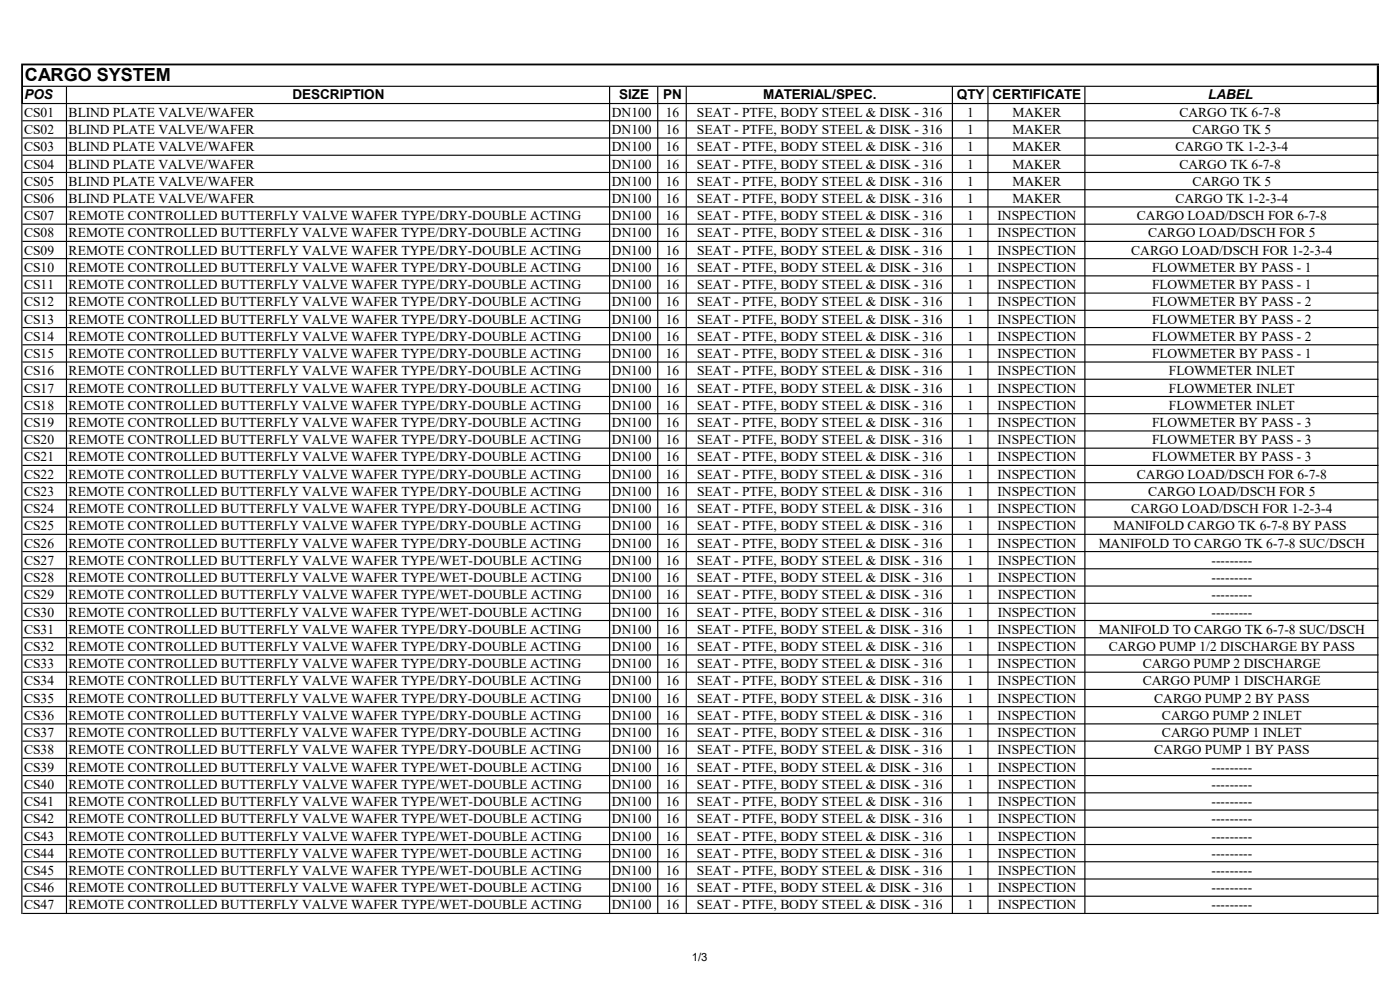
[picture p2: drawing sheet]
<svg xmlns="http://www.w3.org/2000/svg" width="420mm" height="297mm" viewBox="0 0 420 297" stroke-linecap="round" stroke-linejoin="round" font-family="sans-serif">
<defs><g id="words">
<text font-size="5.4" x="7.5" y="24.4">CARGO SYSTEM</text>
<g font-size="4.1">
<text x="7.3" y="29.8">POS</text>
<text x="87.7" y="29.8">DESCRIPTION</text>
<text x="185.7" y="29.8">SIZE</text>
<text x="198.9" y="29.8">PN</text>
<text x="228.9" y="29.8">MATERIAL/SPEC.</text>
<text x="287.1" y="29.8">QTY CERTIFICATE</text>
<text x="362.4" y="29.8">LABEL</text>
<text x="7.2" y="35">CS01</text>
<text x="20.6" y="35">BLIND PLATE VALVE/WAFER</text>
<text x="183.5" y="35">DN100</text>
<text x="199.7" y="35">16</text>
<text x="209.1" y="35">SEAT - PTFE, BODY STEEL &amp; DISK - 316</text>
<text x="290.2" y="35">1</text>
<text x="303.7" y="35">MAKER</text>
<text x="353.8" y="35">CARGO TK 6-7-8</text>
<text x="7.2" y="40.2">CS02</text>
<text x="20.6" y="40.2">BLIND PLATE VALVE/WAFER</text>
<text x="183.5" y="40.2">DN100</text>
<text x="199.7" y="40.2">16</text>
<text x="209.1" y="40.2">SEAT - PTFE, BODY STEEL &amp; DISK - 316</text>
<text x="290.2" y="40.2">1</text>
<text x="303.7" y="40.2">MAKER</text>
<text x="357.7" y="40.2">CARGO TK 5</text>
<text x="7.2" y="45.3">CS03</text>
<text x="20.6" y="45.3">BLIND PLATE VALVE/WAFER</text>
<text x="183.5" y="45.3">DN100</text>
<text x="199.7" y="45.3">16</text>
<text x="209.1" y="45.3">SEAT - PTFE, BODY STEEL &amp; DISK - 316</text>
<text x="290.2" y="45.3">1</text>
<text x="303.7" y="45.3">MAKER</text>
<text x="352.6" y="45.3">CARGO TK 1-2-3-4</text>
<text x="7.2" y="50.5">CS04</text>
<text x="20.6" y="50.5">BLIND PLATE VALVE/WAFER</text>
<text x="183.5" y="50.5">DN100</text>
<text x="199.7" y="50.5">16</text>
<text x="209.1" y="50.5">SEAT - PTFE, BODY STEEL &amp; DISK - 316</text>
<text x="290.2" y="50.5">1</text>
<text x="303.7" y="50.5">MAKER</text>
<text x="353.8" y="50.5">CARGO TK 6-7-8</text>
<text x="7.2" y="55.7">CS05</text>
<text x="20.6" y="55.7">BLIND PLATE VALVE/WAFER</text>
<text x="183.5" y="55.7">DN100</text>
<text x="199.7" y="55.7">16</text>
<text x="209.1" y="55.7">SEAT - PTFE, BODY STEEL &amp; DISK - 316</text>
<text x="290.2" y="55.7">1</text>
<text x="303.7" y="55.7">MAKER</text>
<text x="357.7" y="55.7">CARGO TK 5</text>
<text x="7.2" y="60.8">CS06</text>
<text x="7.2" y="66">CS07</text>
<text x="20.6" y="60.8">BLIND PLATE VALVE/WAFER</text>
<text x="20.6" y="66">REMOTE CONTROLLED BUTTERFLY VALVE WAFER TYPE/DRY-DOUBLE ACTING</text>
<text x="183.5" y="60.8">DN100</text>
<text x="183.6" y="66">DN100</text>
<text x="199.7" y="66">16</text>
<text x="199.7" y="60.8">16</text>
<text x="209.1" y="60.8">SEAT - PTFE, BODY STEEL &amp; DISK - 316</text>
<text x="209.1" y="66">SEAT - PTFE, BODY STEEL &amp; DISK - 316</text>
<text x="290.2" y="60.8">1</text>
<text x="290.2" y="66">1</text>
<text x="299.3" y="66">INSPECTION</text>
<text x="303.7" y="60.8">MAKER</text>
<text x="341.1" y="66">CARGO LOAD/DSCH FOR 6-7-8</text>
<text x="352.6" y="60.8">CARGO TK 1-2-3-4</text>
<text x="7.2" y="71.2">CS08</text>
<text x="20.6" y="71.2">REMOTE CONTROLLED BUTTERFLY VALVE WAFER TYPE/DRY-DOUBLE ACTING</text>
<text x="183.6" y="71.2">DN100</text>
<text x="199.7" y="71.2">16</text>
<text x="209.1" y="71.2">SEAT - PTFE, BODY STEEL &amp; DISK - 316</text>
<text x="290.2" y="71.2">1</text>
<text x="299.3" y="71.2">INSPECTION</text>
<text x="344.4" y="71.2">CARGO LOAD/DSCH FOR 5</text>
<text x="7.2" y="76.3">CS09</text>
<text x="20.6" y="76.3">REMOTE CONTROLLED BUTTERFLY VALVE WAFER TYPE/DRY-DOUBLE ACTING</text>
<text x="183.6" y="76.3">DN100</text>
<text x="199.7" y="76.3">16</text>
<text x="209.1" y="76.3">SEAT - PTFE, BODY STEEL &amp; DISK - 316</text>
<text x="290.2" y="76.3">1</text>
<text x="299.3" y="76.3">INSPECTION</text>
<text x="339.4" y="76.3">CARGO LOAD/DSCH FOR 1-2-3-4</text>
<text x="7.2" y="81.5">CS10</text>
<text x="20.6" y="81.5">REMOTE CONTROLLED BUTTERFLY VALVE WAFER TYPE/DRY-DOUBLE ACTING</text>
<text x="183.6" y="81.5">DN100</text>
<text x="199.7" y="81.5">16</text>
<text x="209.1" y="81.5">SEAT - PTFE, BODY STEEL &amp; DISK - 316</text>
<text x="290.2" y="81.5">1</text>
<text x="299.3" y="81.5">INSPECTION</text>
<text x="345.6" y="81.5">FLOWMETER BY PASS - 1</text>
<text x="7.2" y="86.7">CS11</text>
<text x="20.6" y="86.7">REMOTE CONTROLLED BUTTERFLY VALVE WAFER TYPE/DRY-DOUBLE ACTING</text>
<text x="183.6" y="86.7">DN100</text>
<text x="199.7" y="86.7">16</text>
<text x="209.1" y="86.7">SEAT - PTFE, BODY STEEL &amp; DISK - 316</text>
<text x="290.2" y="86.7">1</text>
<text x="299.3" y="86.7">INSPECTION</text>
<text x="345.6" y="86.7">FLOWMETER BY PASS - 1</text>
<text x="7.2" y="91.8">CS12</text>
<text x="20.6" y="91.8">REMOTE CONTROLLED BUTTERFLY VALVE WAFER TYPE/DRY-DOUBLE ACTING</text>
<text x="183.6" y="91.8">DN100</text>
<text x="199.7" y="91.8">16</text>
<text x="209.1" y="91.8">SEAT - PTFE, BODY STEEL &amp; DISK - 316</text>
<text x="290.2" y="91.8">1</text>
<text x="299.3" y="91.8">INSPECTION</text>
<text x="345.6" y="91.8">FLOWMETER BY PASS - 2</text>
<text x="7.2" y="97">CS13</text>
<text x="20.6" y="97">REMOTE CONTROLLED BUTTERFLY VALVE WAFER TYPE/DRY-DOUBLE ACTING</text>
<text x="183.6" y="97">DN100</text>
<text x="199.7" y="97">16</text>
<text x="209.1" y="97">SEAT - PTFE, BODY STEEL &amp; DISK - 316</text>
<text x="290.2" y="97">1</text>
<text x="299.3" y="97">INSPECTION</text>
<text x="345.6" y="97">FLOWMETER BY PASS - 2</text>
<text x="7.2" y="102.2">CS14</text>
<text x="7.2" y="107.3">CS15</text>
<text x="20.6" y="102.2">REMOTE CONTROLLED BUTTERFLY VALVE WAFER TYPE/DRY-DOUBLE ACTING</text>
<text x="20.6" y="107.3">REMOTE CONTROLLED BUTTERFLY VALVE WAFER TYPE/DRY-DOUBLE ACTING</text>
<text x="183.6" y="102.2">DN100</text>
<text x="183.6" y="107.3">DN100</text>
<text x="199.7" y="102.2">16</text>
<text x="199.7" y="107.3">16</text>
<text x="209.1" y="102.2">SEAT - PTFE, BODY STEEL &amp; DISK - 316</text>
<text x="209.1" y="107.3">SEAT - PTFE, BODY STEEL &amp; DISK - 316</text>
<text x="290.2" y="102.2">1</text>
<text x="290.2" y="107.3">1</text>
<text x="299.3" y="102.2">INSPECTION</text>
<text x="299.3" y="107.3">INSPECTION</text>
<text x="345.6" y="102.2">FLOWMETER BY PASS - 2</text>
<text x="345.6" y="107.3">FLOWMETER BY PASS - 1</text>
<text x="7.2" y="112.5">CS16</text>
<text x="20.6" y="112.5">REMOTE CONTROLLED BUTTERFLY VALVE WAFER TYPE/DRY-DOUBLE ACTING</text>
<text x="183.6" y="112.5">DN100</text>
<text x="199.7" y="112.5">16</text>
<text x="209.1" y="112.5">SEAT - PTFE, BODY STEEL &amp; DISK - 316</text>
<text x="290.2" y="112.5">1</text>
<text x="299.3" y="112.5">INSPECTION</text>
<text x="350.7" y="112.5">FLOWMETER INLET</text>
<text x="7.2" y="117.6">CS17</text>
<text x="20.6" y="117.6">REMOTE CONTROLLED BUTTERFLY VALVE WAFER TYPE/DRY-DOUBLE ACTING</text>
<text x="183.6" y="117.6">DN100</text>
<text x="199.7" y="117.6">16</text>
<text x="209.1" y="117.6">SEAT - PTFE, BODY STEEL &amp; DISK - 316</text>
<text x="290.2" y="117.6">1</text>
<text x="299.3" y="117.6">INSPECTION</text>
<text x="350.7" y="117.6">FLOWMETER INLET</text>
<text x="7.2" y="122.8">CS18</text>
<text x="20.6" y="122.8">REMOTE CONTROLLED BUTTERFLY VALVE WAFER TYPE/DRY-DOUBLE ACTING</text>
<text x="183.6" y="122.8">DN100</text>
<text x="199.7" y="122.8">16</text>
<text x="209.1" y="122.8">SEAT - PTFE, BODY STEEL &amp; DISK - 316</text>
<text x="290.2" y="122.8">1</text>
<text x="299.3" y="122.8">INSPECTION</text>
<text x="350.7" y="122.8">FLOWMETER INLET</text>
<text x="7.2" y="128">CS19</text>
<text x="20.6" y="128">REMOTE CONTROLLED BUTTERFLY VALVE WAFER TYPE/DRY-DOUBLE ACTING</text>
<text x="183.6" y="128">DN100</text>
<text x="199.7" y="128">16</text>
<text x="209.1" y="128">SEAT - PTFE, BODY STEEL &amp; DISK - 316</text>
<text x="290.2" y="128">1</text>
<text x="299.3" y="128">INSPECTION</text>
<text x="345.6" y="128">FLOWMETER BY PASS - 3</text>
<text x="7.2" y="133.1">CS20</text>
<text x="20.6" y="133.1">REMOTE CONTROLLED BUTTERFLY VALVE WAFER TYPE/DRY-DOUBLE ACTING</text>
<text x="183.6" y="133.1">DN100</text>
<text x="199.7" y="133.1">16</text>
<text x="209.1" y="133.1">SEAT - PTFE, BODY STEEL &amp; DISK - 316</text>
<text x="290.2" y="133.1">1</text>
<text x="299.3" y="133.1">INSPECTION</text>
<text x="345.6" y="133.1">FLOWMETER BY PASS - 3</text>
<text x="7.2" y="138.3">CS21</text>
<text x="7.2" y="143.5">CS22</text>
<text x="20.6" y="138.3">REMOTE CONTROLLED BUTTERFLY VALVE WAFER TYPE/DRY-DOUBLE ACTING</text>
<text x="20.6" y="143.5">REMOTE CONTROLLED BUTTERFLY VALVE WAFER TYPE/DRY-DOUBLE ACTING</text>
<text x="183.6" y="138.3">DN100</text>
<text x="183.6" y="143.5">DN100</text>
<text x="199.7" y="138.3">16</text>
<text x="199.7" y="143.5">16</text>
<text x="209.1" y="138.3">SEAT - PTFE, BODY STEEL &amp; DISK - 316</text>
<text x="209.1" y="143.5">SEAT - PTFE, BODY STEEL &amp; DISK - 316</text>
<text x="290.2" y="138.3">1</text>
<text x="290.2" y="143.5">1</text>
<text x="299.3" y="138.3">INSPECTION</text>
<text x="299.3" y="143.5">INSPECTION</text>
<text x="341.1" y="143.5">CARGO LOAD/DSCH FOR 6-7-8</text>
<text x="345.6" y="138.3">FLOWMETER BY PASS - 3</text>
<text x="7.2" y="148.6">CS23</text>
<text x="20.6" y="148.6">REMOTE CONTROLLED BUTTERFLY VALVE WAFER TYPE/DRY-DOUBLE ACTING</text>
<text x="183.6" y="148.6">DN100</text>
<text x="199.7" y="148.6">16</text>
<text x="209.1" y="148.6">SEAT - PTFE, BODY STEEL &amp; DISK - 316</text>
<text x="290.2" y="148.6">1</text>
<text x="299.3" y="148.6">INSPECTION</text>
<text x="344.4" y="148.6">CARGO LOAD/DSCH FOR 5</text>
<text x="7.2" y="153.8">CS24</text>
<text x="20.6" y="153.8">REMOTE CONTROLLED BUTTERFLY VALVE WAFER TYPE/DRY-DOUBLE ACTING</text>
<text x="183.6" y="153.8">DN100</text>
<text x="199.7" y="153.8">16</text>
<text x="209.1" y="153.8">SEAT - PTFE, BODY STEEL &amp; DISK - 316</text>
<text x="290.2" y="153.8">1</text>
<text x="299.3" y="153.8">INSPECTION</text>
<text x="339.4" y="153.8">CARGO LOAD/DSCH FOR 1-2-3-4</text>
<text x="7.2" y="159">CS25</text>
<text x="20.6" y="159">REMOTE CONTROLLED BUTTERFLY VALVE WAFER TYPE/DRY-DOUBLE ACTING</text>
<text x="183.6" y="159">DN100</text>
<text x="199.7" y="159">16</text>
<text x="209.1" y="159">SEAT - PTFE, BODY STEEL &amp; DISK - 316</text>
<text x="290.2" y="159">1</text>
<text x="299.3" y="159">INSPECTION</text>
<text x="334" y="159">MANIFOLD CARGO TK 6-7-8 BY PASS</text>
<text x="7.2" y="164.1">CS26</text>
<text x="20.6" y="164.1">REMOTE CONTROLLED BUTTERFLY VALVE WAFER TYPE/DRY-DOUBLE ACTING</text>
<text x="183.6" y="164.1">DN100</text>
<text x="199.7" y="164.1">16</text>
<text x="209.1" y="164.1">SEAT - PTFE, BODY STEEL &amp; DISK - 316</text>
<text x="290.2" y="164.1">1</text>
<text x="299.3" y="164.1">INSPECTION</text>
<text x="329.6" y="164.1">MANIFOLD TO CARGO TK 6-7-8 SUC/DSCH</text>
<text x="7.2" y="169.3">CS27</text>
<text x="20.6" y="169.3">REMOTE CONTROLLED BUTTERFLY VALVE WAFER TYPE/WET-DOUBLE ACTING</text>
<text x="183.6" y="169.3">DN100</text>
<text x="199.7" y="169.3">16</text>
<text x="209.1" y="169.3">SEAT - PTFE, BODY STEEL &amp; DISK - 316</text>
<text x="290.2" y="169.3">1</text>
<text x="299.3" y="169.3">INSPECTION</text>
<text x="363.5" y="169.3">---------</text>
<text x="7.2" y="174.5">CS28</text>
<text x="7.2" y="179.6">CS29</text>
<text x="20.6" y="174.5">REMOTE CONTROLLED BUTTERFLY VALVE WAFER TYPE/WET-DOUBLE ACTING</text>
<text x="20.6" y="179.6">REMOTE CONTROLLED BUTTERFLY VALVE WAFER TYPE/WET-DOUBLE ACTING</text>
<text x="183.6" y="174.5">DN100</text>
<text x="183.6" y="179.6">DN100</text>
<text x="199.7" y="174.5">16</text>
<text x="199.7" y="179.6">16</text>
<text x="209.1" y="174.5">SEAT - PTFE, BODY STEEL &amp; DISK - 316</text>
<text x="209.1" y="179.6">SEAT - PTFE, BODY STEEL &amp; DISK - 316</text>
<text x="290.2" y="174.5">1</text>
<text x="290.2" y="179.6">1</text>
<text x="299.3" y="174.5">INSPECTION</text>
<text x="299.3" y="179.6">INSPECTION</text>
<text x="363.5" y="174.5">---------</text>
<text x="363.5" y="179.6">---------</text>
<text x="7.2" y="184.8">CS30</text>
<text x="20.6" y="184.8">REMOTE CONTROLLED BUTTERFLY VALVE WAFER TYPE/WET-DOUBLE ACTING</text>
<text x="183.6" y="184.8">DN100</text>
<text x="199.7" y="184.8">16</text>
<text x="209.1" y="184.8">SEAT - PTFE, BODY STEEL &amp; DISK - 316</text>
<text x="290.2" y="184.8">1</text>
<text x="299.3" y="184.8">INSPECTION</text>
<text x="363.5" y="184.8">---------</text>
<text x="7.2" y="189.9">CS31</text>
<text x="20.6" y="189.9">REMOTE CONTROLLED BUTTERFLY VALVE WAFER TYPE/DRY-DOUBLE ACTING</text>
<text x="183.6" y="189.9">DN100</text>
<text x="199.7" y="189.9">16</text>
<text x="209.1" y="189.9">SEAT - PTFE, BODY STEEL &amp; DISK - 316</text>
<text x="290.2" y="189.9">1</text>
<text x="299.3" y="189.9">INSPECTION</text>
<text x="329.6" y="189.9">MANIFOLD TO CARGO TK 6-7-8 SUC/DSCH</text>
<text x="7.2" y="195.1">CS32</text>
<text x="20.6" y="195.1">REMOTE CONTROLLED BUTTERFLY VALVE WAFER TYPE/DRY-DOUBLE ACTING</text>
<text x="183.6" y="195.1">DN100</text>
<text x="199.7" y="195.1">16</text>
<text x="209.1" y="195.1">SEAT - PTFE, BODY STEEL &amp; DISK - 316</text>
<text x="290.2" y="195.1">1</text>
<text x="299.3" y="195.1">INSPECTION</text>
<text x="332.6" y="195.1">CARGO PUMP 1/2 DISCHARGE BY PASS</text>
<text x="7.2" y="200.3">CS33</text>
<text x="20.6" y="200.3">REMOTE CONTROLLED BUTTERFLY VALVE WAFER TYPE/DRY-DOUBLE ACTING</text>
<text x="183.6" y="200.3">DN100</text>
<text x="199.7" y="200.3">16</text>
<text x="209.1" y="200.3">SEAT - PTFE, BODY STEEL &amp; DISK - 316</text>
<text x="290.2" y="200.3">1</text>
<text x="299.3" y="200.3">INSPECTION</text>
<text x="342.9" y="200.3">CARGO PUMP 2 DISCHARGE</text>
<text x="7.2" y="205.4">CS34</text>
<text x="20.6" y="205.4">REMOTE CONTROLLED BUTTERFLY VALVE WAFER TYPE/DRY-DOUBLE ACTING</text>
<text x="183.6" y="205.4">DN100</text>
<text x="199.7" y="205.4">16</text>
<text x="209.1" y="205.4">SEAT - PTFE, BODY STEEL &amp; DISK - 316</text>
<text x="290.2" y="205.4">1</text>
<text x="299.3" y="205.4">INSPECTION</text>
<text x="342.9" y="205.4">CARGO PUMP 1 DISCHARGE</text>
<text x="7.2" y="210.6">CS35</text>
<text x="7.2" y="215.8">CS36</text>
<text x="20.6" y="210.6">REMOTE CONTROLLED BUTTERFLY VALVE WAFER TYPE/DRY-DOUBLE ACTING</text>
<text x="20.6" y="215.8">REMOTE CONTROLLED BUTTERFLY VALVE WAFER TYPE/DRY-DOUBLE ACTING</text>
<text x="183.6" y="210.6">DN100</text>
<text x="183.6" y="215.8">DN100</text>
<text x="199.7" y="210.6">16</text>
<text x="199.7" y="215.8">16</text>
<text x="209.1" y="210.6">SEAT - PTFE, BODY STEEL &amp; DISK - 316</text>
<text x="209.1" y="215.8">SEAT - PTFE, BODY STEEL &amp; DISK - 316</text>
<text x="290.2" y="210.6">1</text>
<text x="290.2" y="215.8">1</text>
<text x="299.3" y="210.6">INSPECTION</text>
<text x="299.3" y="215.8">INSPECTION</text>
<text x="346.3" y="210.6">CARGO PUMP 2 BY PASS</text>
<text x="348.6" y="215.8">CARGO PUMP 2 INLET</text>
<text x="7.2" y="220.9">CS37</text>
<text x="20.6" y="220.9">REMOTE CONTROLLED BUTTERFLY VALVE WAFER TYPE/DRY-DOUBLE ACTING</text>
<text x="183.6" y="220.9">DN100</text>
<text x="199.7" y="220.9">16</text>
<text x="209.1" y="220.9">SEAT - PTFE, BODY STEEL &amp; DISK - 316</text>
<text x="290.2" y="220.9">1</text>
<text x="299.3" y="220.9">INSPECTION</text>
<text x="348.6" y="220.9">CARGO PUMP 1 INLET</text>
<text x="7.2" y="226.1">CS38</text>
<text x="20.6" y="226.1">REMOTE CONTROLLED BUTTERFLY VALVE WAFER TYPE/DRY-DOUBLE ACTING</text>
<text x="183.6" y="226.1">DN100</text>
<text x="199.7" y="226.1">16</text>
<text x="209.1" y="226.1">SEAT - PTFE, BODY STEEL &amp; DISK - 316</text>
<text x="290.2" y="226.1">1</text>
<text x="299.3" y="226.1">INSPECTION</text>
<text x="346.3" y="226.1">CARGO PUMP 1 BY PASS</text>
<text x="7.2" y="231.3">CS39</text>
<text x="20.6" y="231.3">REMOTE CONTROLLED BUTTERFLY VALVE WAFER TYPE/WET-DOUBLE ACTING</text>
<text x="183.6" y="231.3">DN100</text>
<text x="199.7" y="231.3">16</text>
<text x="209.1" y="231.3">SEAT - PTFE, BODY STEEL &amp; DISK - 316</text>
<text x="290.2" y="231.3">1</text>
<text x="299.3" y="231.3">INSPECTION</text>
<text x="363.5" y="231.3">---------</text>
<text x="7.2" y="236.4">CS40</text>
<text x="20.6" y="236.4">REMOTE CONTROLLED BUTTERFLY VALVE WAFER TYPE/WET-DOUBLE ACTING</text>
<text x="183.6" y="236.4">DN100</text>
<text x="199.7" y="236.4">16</text>
<text x="209.1" y="236.4">SEAT - PTFE, BODY STEEL &amp; DISK - 316</text>
<text x="290.2" y="236.4">1</text>
<text x="299.3" y="236.4">INSPECTION</text>
<text x="363.5" y="236.4">---------</text>
<text x="7.2" y="241.6">CS41</text>
<text x="20.6" y="241.6">REMOTE CONTROLLED BUTTERFLY VALVE WAFER TYPE/WET-DOUBLE ACTING</text>
<text x="183.6" y="241.6">DN100</text>
<text x="199.7" y="241.6">16</text>
<text x="209.1" y="241.6">SEAT - PTFE, BODY STEEL &amp; DISK - 316</text>
<text x="290.2" y="241.6">1</text>
<text x="299.3" y="241.6">INSPECTION</text>
<text x="363.5" y="241.6">---------</text>
<text x="7.2" y="246.8">CS42</text>
<text x="7.2" y="251.9">CS43</text>
<text x="20.6" y="246.8">REMOTE CONTROLLED BUTTERFLY VALVE WAFER TYPE/WET-DOUBLE ACTING</text>
<text x="20.6" y="251.9">REMOTE CONTROLLED BUTTERFLY VALVE WAFER TYPE/WET-DOUBLE ACTING</text>
<text x="183.6" y="246.8">DN100</text>
<text x="183.6" y="251.9">DN100</text>
<text x="199.7" y="246.8">16</text>
<text x="199.7" y="251.9">16</text>
<text x="209.1" y="246.8">SEAT - PTFE, BODY STEEL &amp; DISK - 316</text>
<text x="209.1" y="251.9">SEAT - PTFE, BODY STEEL &amp; DISK - 316</text>
<text x="290.2" y="246.8">1</text>
<text x="290.2" y="251.9">1</text>
<text x="299.3" y="246.8">INSPECTION</text>
<text x="299.3" y="251.9">INSPECTION</text>
<text x="363.5" y="246.8">---------</text>
<text x="363.5" y="251.9">---------</text>
<text x="7.2" y="257.1">CS44</text>
<text x="20.6" y="257.1">REMOTE CONTROLLED BUTTERFLY VALVE WAFER TYPE/WET-DOUBLE ACTING</text>
<text x="183.6" y="257.1">DN100</text>
<text x="199.7" y="257.1">16</text>
<text x="209.1" y="257.1">SEAT - PTFE, BODY STEEL &amp; DISK - 316</text>
<text x="290.2" y="257.1">1</text>
<text x="299.3" y="257.1">INSPECTION</text>
<text x="363.5" y="257.1">---------</text>
<text x="7.2" y="262.3">CS45</text>
<text x="20.6" y="262.3">REMOTE CONTROLLED BUTTERFLY VALVE WAFER TYPE/WET-DOUBLE ACTING</text>
<text x="183.6" y="262.3">DN100</text>
<text x="199.7" y="262.3">16</text>
<text x="209.1" y="262.3">SEAT - PTFE, BODY STEEL &amp; DISK - 316</text>
<text x="290.2" y="262.3">1</text>
<text x="299.3" y="262.3">INSPECTION</text>
<text x="363.5" y="262.3">---------</text>
<text x="7.2" y="267.4">CS46</text>
<text x="20.6" y="267.4">REMOTE CONTROLLED BUTTERFLY VALVE WAFER TYPE/WET-DOUBLE ACTING</text>
<text x="183.6" y="267.4">DN100</text>
<text x="199.7" y="267.4">16</text>
<text x="209.1" y="267.4">SEAT - PTFE, BODY STEEL &amp; DISK - 316</text>
<text x="290.2" y="267.4">1</text>
<text x="299.3" y="267.4">INSPECTION</text>
<text x="363.5" y="267.4">---------</text>
<text x="7.2" y="272.6">CS47</text>
<text x="20.6" y="272.6">REMOTE CONTROLLED BUTTERFLY VALVE WAFER TYPE/WET-DOUBLE ACTING</text>
<text x="183.6" y="272.6">DN100</text>
<text x="199.7" y="272.6">16</text>
<text x="209.1" y="272.6">SEAT - PTFE, BODY STEEL &amp; DISK - 316</text>
<text x="290.2" y="272.6">1</text>
<text x="299.3" y="272.6">INSPECTION</text>
<text x="363.5" y="272.6">---------</text>
</g>
<text font-size="3.4" x="207.6" y="288">1/3</text>
</g></defs>
<g fill="#000">
<path d="M6.3 19h.6v12.2h-.6zM413 19.6h.7v11.6h-.7z" fill-rule="evenodd"/>
<path d="M6.4 31.2h.3v242.7h-.3zM413.2 31.2h.3v242.7h-.3zM19.8 26h.3v247.9h-.3zM182.7 26h.3v247.9h-.3zM197.1 26h.4v247.9h-.4zM205.7 26h.3v247.9h-.3zM285.5 26h.4v247.9h-.4zM296.2 26h.3v247.9h-.3zM325.3 26h.3v247.9h-.3zM6.9 19h406.8v.6h-406.8z" fill-rule="evenodd"/>
<path d="M6.9 25.7h406.1v.3h-406.1zM6.9 30.9h406.1v.3h-406.1zM6.7 36h406.8v.4h-406.8zM6.7 41.2h406.8v.3h-406.8zM6.7 46.4h406.8v.3h-406.8zM6.7 51.5h406.8v.4h-406.8zM6.7 56.7h406.8v.3h-406.8zM6.7 61.8h406.8v.4h-406.8zM6.7 67h406.8v.4h-406.8zM6.7 72.2h406.8v.3h-406.8zM6.7 77.3h406.8v.4h-406.8zM6.7 82.5h406.8v.3h-406.8zM6.7 87.7h406.8v.3h-406.8zM6.7 92.8h406.8v.4h-406.8zM6.7 98h406.8v.3h-406.8zM6.7 103.2h406.8v.3h-406.8zM6.7 108.3h406.8v.4h-406.8zM6.7 113.5h406.8v.3h-406.8zM6.7 118.7h406.8v.3h-406.8zM6.7 123.8h406.8v.4h-406.8zM6.7 129h406.8v.3h-406.8zM6.7 134.2h406.8v.3h-406.8zM6.7 139.3h406.8v.4h-406.8zM6.7 144.5h406.8v.3h-406.8zM6.7 149.6h406.8v.4h-406.8zM6.7 154.8h406.8v.4h-406.8zM6.7 160h406.8v.3h-406.8zM6.7 165.1h406.8v.4h-406.8zM6.7 170.3h406.8v.3h-406.8zM6.7 175.5h406.8v.3h-406.8zM6.7 180.6h406.8v.4h-406.8zM6.7 185.8h406.8v.3h-406.8zM6.7 191h406.8v.3h-406.8zM6.7 196.1h406.8v.4h-406.8zM6.7 201.3h406.8v.3h-406.8zM6.7 206.5h406.8v.3h-406.8zM6.7 211.6h406.8v.4h-406.8zM6.7 216.8h406.8v.3h-406.8zM6.7 222h406.8v.3h-406.8zM6.7 227.1h406.8v.4h-406.8zM6.7 232.3h406.8v.3h-406.8zM6.7 237.4h406.8v.4h-406.8zM6.7 242.6h406.8v.4h-406.8zM6.7 247.8h406.8v.3h-406.8zM6.7 252.9h406.8v.4h-406.8zM6.7 258.1h406.8v.3h-406.8zM6.7 263.3h406.8v.3h-406.8zM6.7 268.4h406.8v.4h-406.8zM6.7 273.6h406.8v.3h-406.8z" fill-rule="evenodd"/>
</g>
<use href="#words"/>
</svg>
